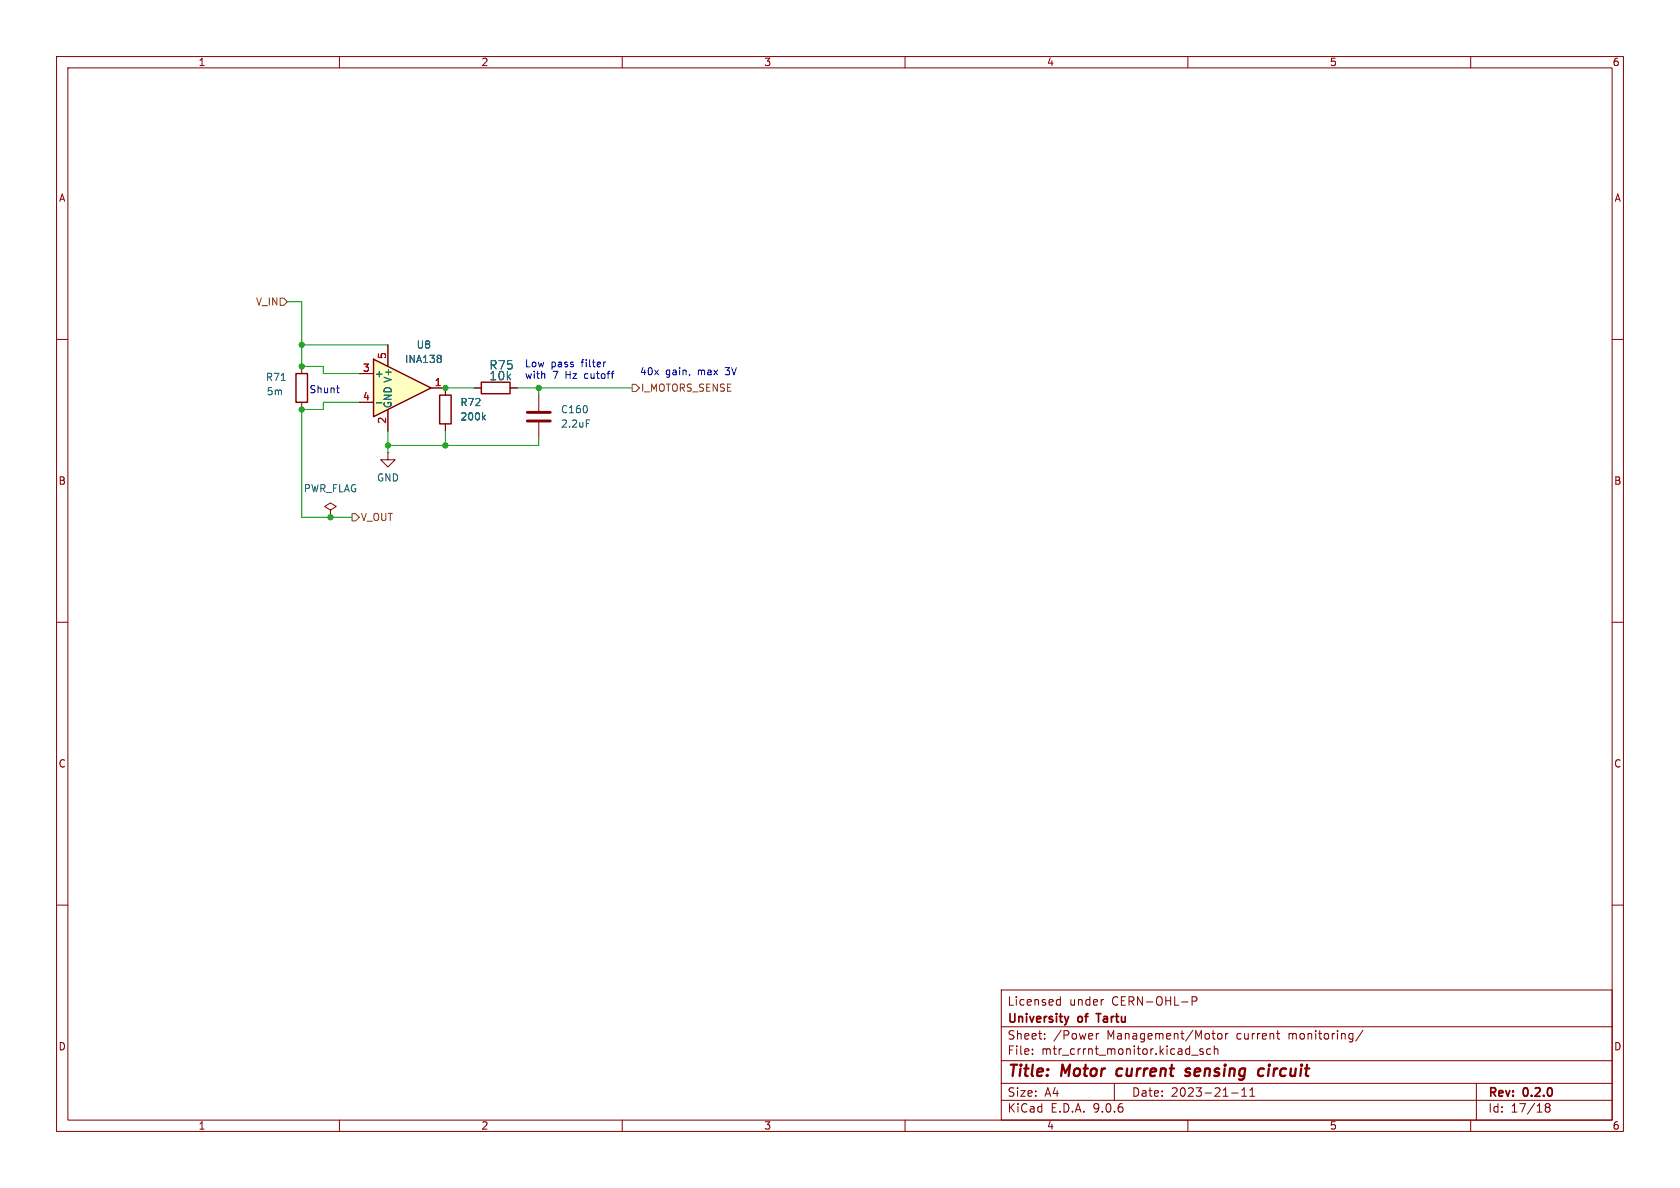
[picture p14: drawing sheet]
<svg xmlns="http://www.w3.org/2000/svg" width="297mm" height="210mm" viewBox="0 0 297 210" stroke-linecap="round" stroke-linejoin="round" font-family="sans-serif">
<defs><g id="words">
<g font-size="2.8" fill="#840000">
<text x="178" y="190.9">Title:</text>
<text x="187.7" y="190.9">Motor</text>
<text x="198.3" y="190.9">current</text>
<text x="211.3" y="190.9">sensing</text>
<text x="224.9" y="190.9">circuit</text>
</g>
<g font-size="2.1" fill="#006464">
<text x="86.4" y="65.5">R75</text>
<text x="86.4" y="67.4">10k</text>
</g>
<g font-size="2.1" fill="#840000">
<text x="178" y="178">Licensed</text>
<text x="189" y="178">under</text>
<text x="196.6" y="178">CERN-OHL-P</text>
<text x="178" y="184">Sheet:</text>
<text x="178" y="181.2">University</text>
<text x="186.2" y="184">/Power</text>
<text x="190.7" y="181.2">of</text>
<text x="194.6" y="181.2">Tartu</text>
<text x="195.7" y="184">Management/Motor</text>
<text x="218.8" y="184">current</text>
<text x="228.1" y="184">monitoring/</text>
<text x="178" y="186.7">File:</text>
<text x="184.1" y="186.7">mtr_crrnt_monitor.kicad_sch</text>
<text x="178" y="196.9">KiCad</text>
<text x="178" y="194.1">Size:</text>
<text x="184.7" y="194.1">A4</text>
<text x="185.7" y="196.9">E.D.A.</text>
<text x="193.3" y="196.9">9.0.6</text>
<text x="200" y="194.1">Date:</text>
<text x="207" y="194.1">2023-21-11</text>
<text x="263" y="194.3">Rev:</text>
<text x="263" y="196.9">Id:</text>
<text x="267.1" y="196.9">17/18</text>
<text x="269.4" y="194.3">0.2.0</text>
</g>
<g font-size="1.8" fill="#840000">
<text x="35" y="11.9">1</text>
<text x="85" y="11.9">2</text>
<text x="135" y="11.9">3</text>
<text x="185" y="11.9">4</text>
<text x="235" y="11.9">5</text>
<text x="285" y="11.9">6</text>
<text x="10.3" y="35.9">A</text>
<text x="285.3" y="35.9">A</text>
<text x="10.3" y="85.9">B</text>
<text x="285.3" y="85.9">B</text>
<text x="10.3" y="135.9">C</text>
<text x="285.3" y="135.9">C</text>
<text x="10.3" y="185.9">D</text>
<text x="285.3" y="185.9">D</text>
<text x="35" y="199.9">1</text>
<text x="85" y="199.9">2</text>
<text x="135" y="199.9">3</text>
<text x="185" y="199.9">4</text>
<text x="235" y="199.9">5</text>
<text x="285" y="199.9">6</text>
</g>
<g font-size="1.8" fill="#725600">
<text x="45.1" y="54.2">V_IN</text>
<text x="113.2" y="69.4">I_MOTORS_SENSE</text>
<text x="63.7" y="92.3">V_OUT</text>
</g>
<g font-size="1.8" fill="#a90000">
<text x="64.1" y="65.8">3</text>
<text x="68.3" y="63.6" transform="rotate(-90 68.3 63.6)">5</text>
<text x="64.1" y="70.9">4</text>
<text x="76.8" y="68.3">1</text>
<text x="68.3" y="75" transform="rotate(-90 68.3 75)">2</text>
</g>
<g font-size="1.8" fill="#006464">
<text x="71.5" y="64.4">INA138</text>
<text x="73.6" y="61.8">U8</text>
<text x="46.9" y="67.5">R71</text>
<text x="47" y="70.1">5m</text>
<text x="66.2" y="66.9">+</text>
<text x="81.3" y="72">R72</text>
<text x="69.4" y="72.3" transform="rotate(-90 69.4 72.3)">GND V+</text>
<text x="81.3" y="74.5">200k</text>
<text x="99.1" y="73.3">C160</text>
<text x="99.1" y="75.8">2.2uF</text>
<text x="53.6" y="87.2">PWR_FLAG</text>
<text x="66.5" y="85.3">GND</text>
</g>
<g font-size="1.8" fill="#0000c2">
<text x="92.7" y="65">Low</text>
<text x="97.4" y="65">pass</text>
<text x="102.9" y="65">filter</text>
<text x="54.6" y="69.6">Shunt</text>
<text x="92.7" y="67.1">with</text>
<text x="97.7" y="67.1">7</text>
<text x="100.1" y="67.1">Hz</text>
<text x="103.6" y="67.1">cutoff</text>
<text x="113" y="66.4">40x</text>
<text x="117.6" y="66.4">gain,</text>
<text x="123.5" y="66.4">max</text>
<text x="128.5" y="66.4">3V</text>
</g>
</g></defs>
<g fill="none" stroke="#840000" stroke-width=".18">
<path d="M10 10h277v190h-277zM12 12h273v186h-273zM60 10v2M110 10v2M160 10v2M210 10v2M260 10v2M10 60h2M53.3 64.8v1.2M53.3 71.1v1.3M78.7 68.6v1.3M78.7 74.9v1.3"/>
<path d="M83.8 68.6h1.3M90.2 68.6h1.2M95.2 69.9v2.7M95.2 74.7v2.8M285 60h2M58.4 90.2l1-.7-1-.6-1 .6 1 .7v1.2M58.4 91.4h.1M68.6 80v1.3h1.2l-1.2 1.3-1.3-1.3h1.3M68.6 80h.1M10 110h2M285 110h2M10 160h2"/>
<path d="M177 175h108v23h-108zM186.9 177.6h.6M186.9 176.8h.6M187.5 176.2v1.5M195 176.7h.1M210.7 177l.8-.1 .1-.2-.1-.4-.2-.1h-.6v1.5M285 160h2M60 198v2M110 198v2M160 198v2M177 194.5h108M177 191.5h108"/>
<path d="M177 187.5h108M177 181.5h108M182.5 186.3v.1M182.5 185.5v.1M184.7 183.6v.1M184.7 182.8v.1M193.8 182.7v1M194.2 182.7l-.2 .1-.2 .2M197 191.5v3M210 198v2M210.7 186.5h1.1M212.7 185.5l-.4-.1-.2 .2 .1 .2 .5 .2v.3h-.6"/>
<path d="M214 185.5l-.4-.1-.3 .3v.4l.2 .2h.5M214.2 182.7h.6M214.5 183.6l.3 .1M214.7 185.5l.2-.1 .3 .1 .1 .9M214.7 184.9v1.5M215.4 182.8l.3-.1 .3 .3v.4l-.3 .3-.3-.1-.2-.2v-.4zM216.7 182.7v1M217.1 182.7l-.3 .1-.1 .2M217.7 193.2h1.2M219.5 193.8h.9M219.5 192.7l.5-.4v1.5M221 193.8h.8"/>
<path d="M221 192.7l.4-.4v1.5M225.7 182.7h.5M225.9 183.5l.3 .2M239 182.7l.2 .1M239.2 182.7l-.1 1.4M239.2 183.6l-.2 .1M241 182.1l-1.3 2M260 198v2M261 191.5v6.5M273.5 195.7l-.3-.2 .3-.4 .4 .1 .1 .2-.3 .3M273.5 195.7l-.3 .3v.3l.3 .3 .4-.1 .1-.2v-.4l-.3-.2M273.5 195.7h.2"/>
</g>
<path d="M197.5 189.1l-.2 .7 .4 .4M210.4 189a.49 .49 0 0 0-.8 .3l.1 .1 .6 .2 .1 .3-.3 .3-.6-.1M222.9 188.9l.6 .1M223.3 190.1l-.6 .1M224.3 188.9l-.1 1.3" fill="none" stroke="#840000" stroke-width=".4"/>
<path d="M188.9 179.7l-.3 1M193.8 179.2h.8" fill="none" stroke="#840000" stroke-width=".3"/>
<path d="M52.3 66h2.1v5.1h-2.1zM77.7 69.9h2.1v5h-2.1zM85.1 67.6h5.1v2h-5.1z" fill="none" stroke="#840000" stroke-width=".25"/>
<path d="M49.7 67.3h.7M85.4 73.8l.4 .4M85.8 73.4l-.5 .5M103.6 74.2h.7" fill="none" stroke="#006464" stroke-width=".18"/>
<path d="M93.2 72.9h4.1M93.2 74.4h4.1" fill="none" stroke="#840000" stroke-width=".51"/>
<path d="M66 63.5l10.2 5.1-10.2 5.1z" fill="#ffffc2"/>
<path d="M66 63.5l10.2 5.1-10.2 5.1z" fill="none" stroke="#840000" stroke-width=".25"/>
<path d="M63.5 66h2.5M63.5 71.1h2.5M68.6 61v3.8M68.6 72.4v3.8M76.2 68.6h2.5v1.3M78.7 74.9v1.3M83.8 68.6h1.3M90.2 68.6h1.2" fill="none" stroke="#840000" stroke-width=".18"/>
<path d="M66.6 71.2h.9M77.9 62.9l.1 .2-.1 .2M77.9 63.4l.1 .2-.1 .4M85.4 73.8l.4 .4M85.8 73.4l-.5 .5" fill="none" stroke="#006464" stroke-width=".18"/>
<path d="M49.5 52.7h.7l.6 .6-.6 .7h-.7zM111.8 67.9h.6l.6 .7-.6 .6h-.6zM62.2 90.8h.7l.6 .6-.6 .7h-.7z" fill="none" stroke="#725600" stroke-width=".18"/>
<path d="M50.8 53.3h2.5v11.5h3.8v1.2h6.4M53.3 61h15.3M63.5 71.1h-6.4v1.3h-3.8v19h8.9M68.6 76.2v3.8M78.7 76.2v2.5M78.7 68.6h5.1M91.4 68.6h20.4M95.2 77.5v1.2h-26.6M95.2 68.6v1.3" fill="none" stroke="#009600" stroke-width=".18"/>
<path d="M59.5 68.6h.5M59.7 69.4h.3M107.1 64l-.3 .1M108.1 66h.4M108.4 65.6h.1M122 66.2l-.1 .2" fill="none" stroke="#0000c2" stroke-width=".18"/>
<g fill="#009600" stroke="#009600" stroke-width=".18">
<circle cx="58.4" cy="91.4" r=".46"/>
<circle cx="53.3" cy="72.4" r=".46"/>
<circle cx="53.3" cy="61" r=".46"/>
<circle cx="53.3" cy="64.8" r=".46"/>
<circle cx="95.2" cy="68.6" r=".46"/>
<circle cx="78.7" cy="68.6" r=".46"/>
<circle cx="78.7" cy="78.7" r=".46"/>
<circle cx="68.6" cy="78.7" r=".46"/>
</g>
<use href="#words"/>
</svg>
